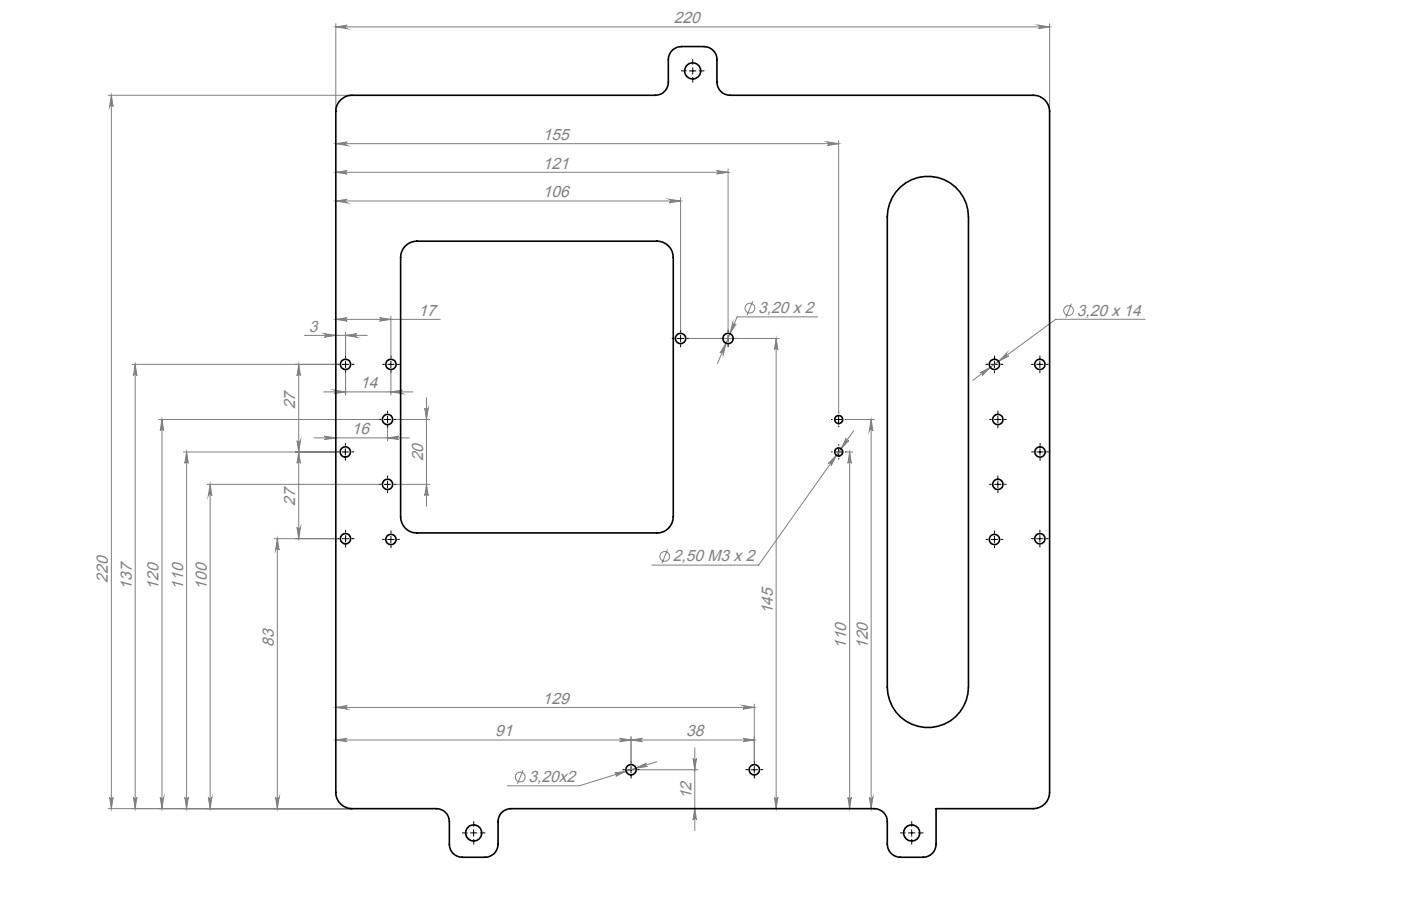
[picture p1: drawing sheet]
<svg xmlns="http://www.w3.org/2000/svg" width="432mm" height="279mm" viewBox="0 0 432 279" stroke-linecap="round" stroke-linejoin="round" font-family="sans-serif">
<defs><g id="words">
<g font-size="5" fill="#808080">
<text x="207.6" y="7.2">220</text>
<text x="167.3" y="43.2">155</text>
<text x="167.3" y="52">121</text>
<text x="167.3" y="60.9">106</text>
<text x="129" y="97.4">17</text>
<text x="233.6" y="96.6">3,20 x 2</text>
<text x="331.8" y="97.3">3,20 x 14</text>
<text x="95.2" y="102.4">3</text>
<text x="111" y="119.8">14</text>
<text x="91" y="126.3" transform="rotate(-90 91 126.3)">27</text>
<text x="108.5" y="134">16</text>
<text x="130.4" y="142.2" transform="rotate(-90 130.4 142.2)">20</text>
<text x="91" y="156" transform="rotate(-90 91 156)">27</text>
<text x="207.4" y="173.1">2,50 M3 x 2</text>
<text x="33.3" y="179.7" transform="rotate(-90 33.3 179.7)">220</text>
<text x="40.6" y="181.8" transform="rotate(-90 40.6 181.8)">137</text>
<text x="48.8" y="181.8" transform="rotate(-90 48.8 181.8)">120</text>
<text x="56.4" y="181.8" transform="rotate(-90 56.4 181.8)">110</text>
<text x="63.7" y="181.8" transform="rotate(-90 63.7 181.8)">100</text>
<text x="238.2" y="189.5" transform="rotate(-90 238.2 189.5)">145</text>
<text x="84.4" y="199.5" transform="rotate(-90 84.4 199.5)">83</text>
<text x="260.8" y="200.2" transform="rotate(-90 260.8 200.2)">110</text>
<text x="267.4" y="200.2" transform="rotate(-90 267.4 200.2)">120</text>
<text x="167.3" y="217">129</text>
<text x="152.6" y="227.1">91</text>
<text x="211.5" y="227.1">38</text>
<text x="162.9" y="241.2">3,20x2</text>
<text x="213.1" y="246.5" transform="rotate(-90 213.1 246.5)">12</text>
</g>
</g></defs>
<g fill="none" stroke="#808080" stroke-width=".31">
<path d="M103.5 8.3l3.5-.5a.55 .55 0 0 0-.5 .5 .55 .55 0 0 0 .5 .6zM103.5 7.3v27.1M103.5 8.3h220M320 7.8l3.5 .5-3.5 .6a.55 .55 0 0 0 .5-.6 .55 .55 0 0 0-.5-.5zM323.5 7.3v27.1M33.3 29.4h75.2M34.3 29.4l.6 3.5a.53 .53 0 0 0-.6-.5 .53 .53 0 0 0-.5 .5zM34.3 29.4v220M103.5 53.1l3.5-.5a.53 .53 0 0 0-.5 .5 .53 .53 0 0 0 .5 .6zM103.5 44.3l3.5-.5a.55 .55 0 0 0-.5 .5 .55 .55 0 0 0 .5 .6zM103.5 53.1h120.9M103.5 44.3h155"/>
<path d="M220.9 52.6l3.5 .5-3.5 .6a.53 .53 0 0 0 .5-.6 .53 .53 0 0 0-.5-.5zM224.4 52.1v49.7M255 43.8l3.5 .5-3.5 .6a.55 .55 0 0 0 .5-.6 .55 .55 0 0 0-.5-.5zM258.5 43.3v83.8M103.5 62l3.5-.5a.55 .55 0 0 0-.5 .5 .55 .55 0 0 0 .5 .5zM103.5 62h106.3M206.3 61.5l3.5 .5-3.5 .5a.55 .55 0 0 0 .5-.5 .55 .55 0 0 0-.5-.5zM209.8 61v40.8M103.5 98.5l3.5-.5a.53 .53 0 0 0-.5 .5 .53 .53 0 0 0 .5 .5zM103.5 98.5h32.2M117 98l3.5 .5-3.5 .5a.53 .53 0 0 0 .5-.5 .53 .53 0 0 0-.5-.5zM120.5 97.5v12.2"/>
<path d="M225.8 99.4a.54 .54 0 0 0 .3 .7 .54 .54 0 0 0 .7-.2l-1.8 3zM232 92.9l-1.7 4.3M252.1 97.7h-24.9l-6 14.4M330.2 93.6l-1.7 4.3M353 98.5h-27.6l-25.6 18.8M40.7 112.4h63.2M41.7 112.4l.5 3.5a.53 .53 0 0 0-.5-.5 .53 .53 0 0 0-.6 .5zM41.7 112.4v137M92.1 112.4l.5 3.5a.53 .53 0 0 0-.5-.5 .53 .53 0 0 0-.6 .5zM92.1 112.4v53.7M93.8 103.4h19.4M100 102.9l3.5 .5-3.5 .6a.55 .55 0 0 0 .5-.5 .55 .55 0 0 0-.5-.6z"/>
<path d="M106.5 103.4l3.5-.5a.55 .55 0 0 0-.5 .6 .55 .55 0 0 0 .5 .5zM106.5 102.4v7.3M106.5 115v6.8M120.5 115v6.8M212.4 104.4h27.8M223.8 105.8l-.9 3.5a.54 .54 0 0 0-.3-.7 .54 .54 0 0 0-.7 .3zM239.2 104.4l.5 3.5a.53 .53 0 0 0-.5-.5 .53 .53 0 0 0-.5 .5zM239.2 104.4v145M302 115l3.2-1.7-2.5 2.5a.54 .54 0 0 0 .1-.7 .54 .54 0 0 0-.8-.1zM310.3 108.9a.54 .54 0 0 0-.1 .7 .54 .54 0 0 0 .7 .2l-3.1 1.6zM48.9 129.4h67.9M49.9 129.4v120"/>
<path d="M49.9 129.4l.5 3.5a.53 .53 0 0 0-.5-.5 .53 .53 0 0 0-.5 .5zM56.5 139.4h47.3M57.5 139.4l.5 3.5a.53 .53 0 0 0-.5-.5 .53 .53 0 0 0-.5 .5zM57.5 139.4v110M91.5 135.9a.53 .53 0 0 0 .6 .5 .53 .53 0 0 0 .5-.5l-.5 3.5zM92.1 139.4l.5 3.5a.53 .53 0 0 0-.5-.5 .53 .53 0 0 0-.6 .5zM96.8 135h29.4M99.8 120.9h27.4M100 134.5l3.5 .5-3.5 .6a.53 .53 0 0 0 .5-.6 .53 .53 0 0 0-.5-.5zM103 120.3l3.5 .6-3.5 .5a.55 .55 0 0 0 .5-.6 .55 .55 0 0 0-.5-.5zM119.5 135l3.4-.5a.53 .53 0 0 0-.5 .5 .53 .53 0 0 0 .5 .6zM119.5 132v4"/>
<path d="M120.5 120.9l3.5-.6a.55 .55 0 0 0-.5 .5 .55 .55 0 0 0 .5 .6zM122.1 129.4h10.3M130.9 125.9a.53 .53 0 0 0 .5 .5 .53 .53 0 0 0 .6-.5l-.6 3.5zM131.4 122.7v33.4M260.7 129.4h8.8M260.7 139.4h2.2M260.8 135.2a.53 .53 0 0 0 .1 .7 .53 .53 0 0 0 .8-.1l-2.5 2.6zM261.9 139.4v110M261.9 139.4l.5 3.5a.53 .53 0 0 0-.5-.5 .53 .53 0 0 0-.6 .5zM263.1 132.9l-29.3 41.4h-32.9M268.5 129.4l.5 3.5a.55 .55 0 0 0-.5-.5 .55 .55 0 0 0-.6 .5zM268.5 129.4v120"/>
<path d="M63.7 149.4h53.1M64.8 149.4v100M64.8 149.4l.5 3.5a.55 .55 0 0 0-.5-.5 .55 .55 0 0 0-.6 .5zM122.1 149.4h10.3M131.4 149.4l.6 3.5a.53 .53 0 0 0-.6-.5 .53 .53 0 0 0-.5 .5zM257.8 140.4l-1.6 3.2a.54 .54 0 0 0-.2-.8 .54 .54 0 0 0-.7 .1zM84.5 166.1h19.4M85.5 166.1l.5 3.6a.55 .55 0 0 0-.5-.6 .55 .55 0 0 0-.6 .6zM85.5 166.1v83.3M91.5 162.6a.53 .53 0 0 0 .6 .5 .53 .53 0 0 0 .5-.5l-.5 3.5zM205.7 169.4l-1.7 4.3M103.5 218.2l3.5-.6a.55 .55 0 0 0-.5 .5 .55 .55 0 0 0 .5 .6z"/>
<path d="M103.5 218.2h129M229 217.6l3.5 .6-3.5 .5a.55 .55 0 0 0 .5-.6 .55 .55 0 0 0-.5-.5zM232.5 217.1v17.7M103.5 228.2l3.5-.5a.53 .53 0 0 0-.5 .5 .53 .53 0 0 0 .5 .5zM103.5 228.2h129M161.2 237.5l-1.7 4.3M189.4 238.4l3.6-.6-3.2 1.6a.54 .54 0 0 0 .3-.7 .54 .54 0 0 0-.7-.3zM191 227.7l3.5 .5-3.5 .5a.53 .53 0 0 0 .5-.5 .53 .53 0 0 0-.5-.5zM194.5 228.2l3.5-.5a.53 .53 0 0 0-.5 .5 .53 .53 0 0 0 .5 .5zM194.5 227.2v7.6M196 236.9l3.2-1.6a.54 .54 0 0 0-.3 .7 .54 .54 0 0 0 .6 .4zM197.1 237.4h18"/>
<path d="M202.5 234.9l-23.9 7.4h-22.2M213.6 233.9a.53 .53 0 0 0 .5 .5 .53 .53 0 0 0 .6-.5l-.6 3.5zM214.1 230.6v25.5M229 227.7l3.5 .5-3.5 .5a.53 .53 0 0 0 .5-.5 .53 .53 0 0 0-.5-.5zM33.3 249.4h75.2M33.8 245.9a.53 .53 0 0 0 .5 .5 .53 .53 0 0 0 .6-.5l-.6 3.5zM41.1 245.9a.53 .53 0 0 0 .6 .5 .53 .53 0 0 0 .5-.5l-.5 3.5zM49.4 245.9a.53 .53 0 0 0 .5 .5 .53 .53 0 0 0 .5-.5l-.5 3.5zM57 245.9a.53 .53 0 0 0 .5 .5 .53 .53 0 0 0 .5-.5l-.5 3.5zM64.2 245.9a.55 .55 0 0 0 .6 .5 .55 .55 0 0 0 .5-.5l-.5 3.5zM84.9 245.9a.55 .55 0 0 0 .6 .5 .55 .55 0 0 0 .5-.5l-.5 3.5zM214.1 249.4l.6 3.5a.53 .53 0 0 0-.6-.5 .53 .53 0 0 0-.5 .5z"/>
<path d="M238.7 245.9a.53 .53 0 0 0 .5 .5 .53 .53 0 0 0 .5-.5l-.5 3.5zM261.3 245.9a.53 .53 0 0 0 .6 .5 .53 .53 0 0 0 .5-.5l-.5 3.5zM267.9 245.9a.55 .55 0 0 0 .6 .5 .55 .55 0 0 0 .5-.5l-.5 3.5z"/>
<circle cx="231.1" cy="95" r="1.51"/>
<circle cx="329.3" cy="95.8" r="1.49"/>
<circle cx="204.9" cy="171.6" r="1.51"/>
<circle cx="160.4" cy="239.6" r="1.5"/>
</g>
<g fill="none" stroke="#000" stroke-width=".31" stroke-dasharray="15.2 1.3 1.3 1.3">
<path d="M213.5 19.9v-1.5M211.5 21.9h-1.5M213.5 23.9v1.5M215.5 21.9h1.5M104.5 112.4h-.6M106.5 110.4v-.6M106.5 114.4v.6M108.5 112.4h.6M118.5 112.4h-.6M120.5 110.4v-.6M120.5 114.4v.6M122.5 112.4h.6"/>
<path d="M207.8 104.4h-.6M209.8 102.4v-.6M209.8 106.4v.6M211.8 104.4h.6M222.4 104.4h-.6M224.4 102.4v-.6M224.4 106.4v.6M226.4 104.4h.6M304.5 112.4h-.6M306.5 110.4v-.6M306.5 114.4v.6M308.5 112.4h.6"/>
<path d="M318.5 112.4h-.6M320.5 110.4v-.6M320.5 114.4v.6M322.5 112.4h.6M104.5 139.4h-.6M106.5 137.4v-.6M108.5 139.4h.6M117.5 129.4h-.6M119.5 127.4v-.6M119.5 131.4v.6M121.5 129.4h.6M256.5 129.4h-.2"/>
<path d="M256.5 139.4h-.2M258.5 127.4v-.3M258.5 131.4v.2M258.5 137.4v-.3M260.5 129.4h.3M260.5 139.4h.3M305.6 129.4h-.6M307.6 127.4v-.6M307.6 131.4v.6M309.6 129.4h.6M318.6 139.4h-.6M320.6 137.4v-.6"/>
<path d="M322.6 139.4h.6M106.5 141.4v.6M117.5 149.4h-.6M119.5 147.4v-.6M119.5 151.4v.6M121.5 149.4h.6M258.5 141.4v.2M305.6 149.4h-.6M307.6 147.4v-.6M307.6 151.4v.6M309.6 149.4h.6M320.6 141.4v.6"/>
<path d="M104.5 166.1h-.6M106.5 164.1v-.6M106.5 168.1v.6M108.5 166.1h.6M118.5 166.4h-.6M120.5 164.4v-.6M120.5 168.4v.6M122.5 166.4h.6M304.5 166.4h-.6M306.5 164.4v-.6M306.5 168.4v.6M308.5 166.4h.6"/>
<path d="M318.5 166.1h-.6M320.5 164.1v-.6M320.5 168.1v.6M322.5 166.1h.6M192.5 237.4h-.6M194.5 235.4v-.6M194.5 239.4v.6M196.5 237.4h.6M230.5 237.4h-.6M232.5 235.4v-.6M232.5 239.4v.6M234.5 237.4h.6"/>
<path d="M144 256.9h-1.5M146 254.9v-1.5M146 258.9v1.5M148 256.9h1.5M279 256.9h-1.5M281 254.9v-1.5M281 258.9v1.5M283 256.9h1.5"/>
</g>
<g fill="none" stroke="#000" stroke-width=".31">
<path d="M212.5 21.9h2M213.5 20.9v2M105.5 112.4h2M106.5 111.4v2M119.5 112.4h2M120.5 111.4v2M208.7 104.4h2M209.8 103.4v2M223.4 104.4h2M224.4 103.4v2M305.5 112.4h2M306.5 111.4v2"/>
<path d="M319.5 112.4h2M320.5 111.4v2M105.4 139.4h2M106.4 138.4v2M118.4 129.4h2M119.5 128.4v2M257.5 129.4h2M257.5 139.4h2M258.5 128.4v2M258.5 138.4v2M306.5 129.4h2M307.6 128.4v2"/>
<path d="M319.5 139.4h2.1M320.5 138.4v2M118.4 149.4h2M119.5 148.4v2M306.5 149.4h2M307.6 148.4v2M105.5 166.1h2M106.5 165.1v2M119.5 166.4h2M120.5 165.4v2M305.5 166.4h2M306.5 165.4v2"/>
<path d="M319.5 166.1h2M320.5 165.1v2M193.5 237.4h2M194.5 236.4v2M231.5 237.4h2M232.5 236.4v2M145 256.9h2M146 255.9v2M280 256.9h2M281 255.9v2"/>
</g>
<g fill="#808080">
<path d="M103.5 8.3l3.5-.5a.55 .55 0 0 0-.5 .5 .55 .55 0 0 0 .5 .6zM320 7.8l3.5 .5-3.5 .6a.55 .55 0 0 0 .5-.6 .55 .55 0 0 0-.5-.5zM103 120.3l3.5 .6-3.5 .5a.55 .55 0 0 0 .5-.6 .55 .55 0 0 0-.5-.5zM120.5 120.9l3.5-.6a.55 .55 0 0 0-.5 .5 .55 .55 0 0 0 .5 .6zM260.8 135.2l-1.6 3.2 2.5-2.6a.53 .53 0 0 1-.8 .1 .53 .53 0 0 1-.1-.7zM257.8 140.4l-2.5 2.5a.54 .54 0 0 1 .7-.1 .54 .54 0 0 1 .2 .8zM223.8 105.8l-1.9 3.1a.54 .54 0 0 1 .7-.3 .54 .54 0 0 1 .3 .7zM225.8 99.4l-.8 3.5 1.8-3a.54 .54 0 0 1-.7 .2 .54 .54 0 0 1-.3-.7zM302 115a.54 .54 0 0 1 .8 .1 .54 .54 0 0 1-.1 .7l2.5-2.5zM310.3 108.9l-2.5 2.5 3.1-1.6a.54 .54 0 0 1-.7-.2 .54 .54 0 0 1 .1-.7zM196 236.9l3.5-.5a.54 .54 0 0 1-.6-.4 .54 .54 0 0 1 .3-.7zM189.4 238.4a.54 .54 0 0 1 .7 .3 .54 .54 0 0 1-.3 .7l3.2-1.6zM194.5 228.2l3.5-.5a.53 .53 0 0 0-.5 .5 .53 .53 0 0 0 .5 .5zM229 227.7l3.5 .5-3.5 .5a.53 .53 0 0 0 .5-.5 .53 .53 0 0 0-.5-.5z"/>
<path d="M100 102.9l3.5 .5-3.5 .6a.55 .55 0 0 0 .5-.5 .55 .55 0 0 0-.5-.6zM106.5 103.4l3.5-.5a.55 .55 0 0 0-.5 .6 .55 .55 0 0 0 .5 .5zM103.5 218.2l3.5-.6a.55 .55 0 0 0-.5 .5 .55 .55 0 0 0 .5 .6zM229 217.6l3.5 .6-3.5 .5a.55 .55 0 0 0 .5-.6 .55 .55 0 0 0-.5-.5z"/>
<path d="M119.5 135l3.4-.5a.53 .53 0 0 0-.5 .5 .53 .53 0 0 0 .5 .6zM100 134.5l3.5 .5-3.5 .6a.53 .53 0 0 0 .5-.6 .53 .53 0 0 0-.5-.5zM117 98l3.5 .5-3.5 .5a.53 .53 0 0 0 .5-.5 .53 .53 0 0 0-.5-.5zM103.5 98.5l3.5-.5a.53 .53 0 0 0-.5 .5 .53 .53 0 0 0 .5 .5zM206.3 61.5l3.5 .5-3.5 .5a.55 .55 0 0 0 .5-.5 .55 .55 0 0 0-.5-.5zM103.5 62l3.5-.5a.55 .55 0 0 0-.5 .5 .55 .55 0 0 0 .5 .5zM220.9 52.6l3.5 .5-3.5 .6a.53 .53 0 0 0 .5-.6 .53 .53 0 0 0-.5-.5zM103.5 53.1l3.5-.5a.53 .53 0 0 0-.5 .5 .53 .53 0 0 0 .5 .6zM191 227.7l3.5 .5-3.5 .5a.53 .53 0 0 0 .5-.5 .53 .53 0 0 0-.5-.5zM103.5 228.2l3.5-.5a.53 .53 0 0 0-.5 .5 .53 .53 0 0 0 .5 .5zM255 43.8l3.5 .5-3.5 .6a.55 .55 0 0 0 .5-.6 .55 .55 0 0 0-.5-.5zM103.5 44.3l3.5-.5a.55 .55 0 0 0-.5 .5 .55 .55 0 0 0 .5 .6z"/>
<path d="M131.4 149.4l.6 3.5a.53 .53 0 0 0-.6-.5 .53 .53 0 0 0-.5 .5zM130.9 125.9a.53 .53 0 0 0 .5 .5 .53 .53 0 0 0 .6-.5l-.6 3.5zM41.1 245.9a.53 .53 0 0 0 .6 .5 .53 .53 0 0 0 .5-.5l-.5 3.5zM41.7 112.4l.5 3.5a.53 .53 0 0 0-.5-.5 .53 .53 0 0 0-.6 .5z"/>
<path d="M34.3 29.4l.6 3.5a.53 .53 0 0 0-.6-.5 .53 .53 0 0 0-.5 .5zM33.8 245.9a.53 .53 0 0 0 .5 .5 .53 .53 0 0 0 .6-.5l-.6 3.5zM92.1 112.4l.5 3.5a.53 .53 0 0 0-.5-.5 .53 .53 0 0 0-.6 .5zM91.5 135.9a.53 .53 0 0 0 .6 .5 .53 .53 0 0 0 .5-.5l-.5 3.5zM92.1 139.4l.5 3.5a.53 .53 0 0 0-.5-.5 .53 .53 0 0 0-.6 .5zM91.5 162.6a.53 .53 0 0 0 .6 .5 .53 .53 0 0 0 .5-.5l-.5 3.5zM85.5 166.1l.5 3.6a.55 .55 0 0 0-.5-.6 .55 .55 0 0 0-.6 .6zM84.9 245.9a.55 .55 0 0 0 .6 .5 .55 .55 0 0 0 .5-.5l-.5 3.5zM57.5 139.4l.5 3.5a.53 .53 0 0 0-.5-.5 .53 .53 0 0 0-.5 .5zM57 245.9a.53 .53 0 0 0 .5 .5 .53 .53 0 0 0 .5-.5l-.5 3.5zM64.8 149.4l.5 3.5a.55 .55 0 0 0-.5-.5 .55 .55 0 0 0-.6 .5zM64.2 245.9a.55 .55 0 0 0 .6 .5 .55 .55 0 0 0 .5-.5l-.5 3.5zM49.9 129.4l.5 3.5a.53 .53 0 0 0-.5-.5 .53 .53 0 0 0-.5 .5zM49.4 245.9a.53 .53 0 0 0 .5 .5 .53 .53 0 0 0 .5-.5l-.5 3.5zM239.2 104.4l.5 3.5a.53 .53 0 0 0-.5-.5 .53 .53 0 0 0-.5 .5zM238.7 245.9a.53 .53 0 0 0 .5 .5 .53 .53 0 0 0 .5-.5l-.5 3.5zM261.9 139.4l.5 3.5a.53 .53 0 0 0-.5-.5 .53 .53 0 0 0-.6 .5zM261.3 245.9a.53 .53 0 0 0 .6 .5 .53 .53 0 0 0 .5-.5l-.5 3.5zM268.5 129.4l.5 3.5a.55 .55 0 0 0-.5-.5 .55 .55 0 0 0-.6 .5zM267.9 245.9a.55 .55 0 0 0 .6 .5 .55 .55 0 0 0 .5-.5l-.5 3.5zM213.6 233.9a.53 .53 0 0 0 .5 .5 .53 .53 0 0 0 .6-.5l-.6 3.5zM214.1 249.4l.6 3.5a.53 .53 0 0 0-.6-.5 .53 .53 0 0 0-.5 .5z"/>
</g>
<g fill="none" stroke="#000" stroke-width=".5">
<path d="M105 30.8a4.8 4.8 0 0 1 3.5-1.4h93.5a4 4 0 0 0 4-4v-7a4 4 0 0 1 4-4h7a4 4 0 0 1 4 4v7a4 4 0 0 0 4 4h93.5a5 5 0 0 1 5 5v210a5.1 5.1 0 0 1-5 5h-30v11a4 4 0 0 1-4 4h-7a4 4 0 0 1-4-4v-7a4 4 0 0 0-4-4h-112a4 4 0 0 0-4 4v7a4 4 0 0 1-4 4h-7a4 4 0 0 1-4-4v-7a4 4 0 0 0-4-4h-26a5 5 0 0 1-5-5v-210a4.8 4.8 0 0 1 1.5-3.6zM277.5 57.7a12.5 12.5 0 0 1 13.5-2.3 12.5 12.5 0 0 1 7.5 11.5v145a12.5 12.5 0 0 1-12.5 12.5 12.5 12.5 0 0 1-12.5-12.5v-145a12.8 12.8 0 0 1 4-9.2zM125 75.8a5 5 0 0 1 3.5-1.4h74a5.1 5.1 0 0 1 5 5v80a5 5 0 0 1-5 5h-74a5 5 0 0 1-5-5v-80a5 5 0 0 1 1.5-3.6z"/>
<circle cx="213.5" cy="21.9" r="2.51"/>
<circle cx="106.5" cy="112.4" r="1.6"/>
<circle cx="120.5" cy="112.4" r="1.61"/>
<circle cx="209.8" cy="104.4" r="1.6"/>
<circle cx="224.4" cy="104.4" r="1.6"/>
<circle cx="306.5" cy="112.4" r="1.6"/>
<circle cx="320.5" cy="112.4" r="1.6"/>
<circle cx="106.4" cy="139.4" r="1.6"/>
<circle cx="119.4" cy="129.4" r="1.6"/>
<circle cx="258.5" cy="129.4" r="1.26"/>
<circle cx="258.5" cy="139.4" r="1.25"/>
<circle cx="307.5" cy="129.4" r="1.6"/>
<circle cx="320.5" cy="139.4" r="1.61"/>
<circle cx="119.4" cy="149.4" r="1.6"/>
<circle cx="307.5" cy="149.4" r="1.6"/>
<circle cx="106.5" cy="166.1" r="1.6"/>
<circle cx="120.5" cy="166.4" r="1.59"/>
<circle cx="306.5" cy="166.4" r="1.59"/>
<circle cx="320.5" cy="166.1" r="1.6"/>
<circle cx="194.5" cy="237.4" r="1.6"/>
<circle cx="232.5" cy="237.4" r="1.6"/>
<circle cx="146" cy="256.9" r="2.49"/>
<circle cx="281" cy="256.9" r="2.5"/>
</g>
<use href="#words"/>
</svg>
